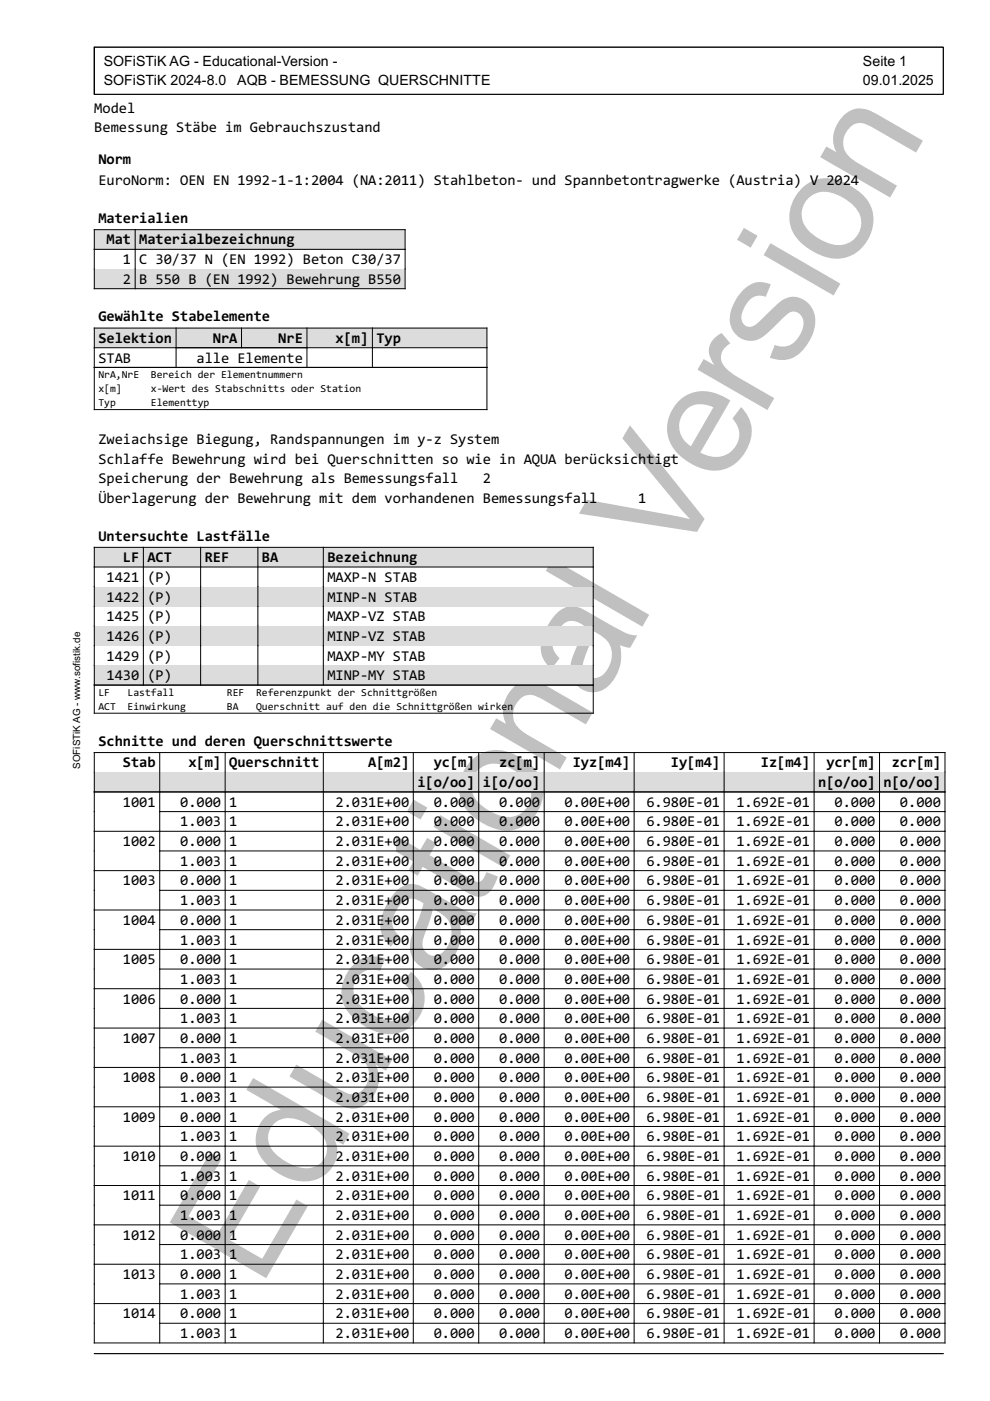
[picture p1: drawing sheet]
<svg xmlns="http://www.w3.org/2000/svg" width="210mm" height="297mm" viewBox="0 0 210 297" stroke-linecap="round" stroke-linejoin="round" font-family="sans-serif">
<defs><g id="words">
<text font-size="33" fill="#c0c0c0" x="55.1" y="273.3" transform="rotate(-60 55.1 273.3)">Educational Version</text>
<g font-size="3.2">
<text x="20" y="24">Model</text>
<text x="20" y="28">Bemessung Stäbe im Gebrauchszustand</text>
<text x="20.9" y="34.7">Norm</text>
<text x="20.9" y="39.3">EuroNorm: OEN EN 1992-1-1:2004 (NA:2011) Stahlbeton- und Spannbetontragwerke (Austria) V 2024</text>
<text x="20.9" y="47.2">Materialien</text>
<text x="22.6" y="51.8">Mat</text>
<text x="29.5" y="51.8">Materialbezeichnung</text>
<text x="26.1" y="56">1</text>
<text x="29.5" y="56">C 30/37 N (EN 1992) Beton C30/37</text>
<text x="26.1" y="60.2">2</text>
<text x="29.5" y="60.2">B 550 B (EN 1992) Bewehrung B550</text>
<text x="20.9" y="68.1">Gewählte Stabelemente</text>
<text x="20.9" y="72.7">Selektion</text>
<text x="20.9" y="76.9">STAB</text>
<text x="41.7" y="76.9">alle Elemente</text>
<text x="45.1" y="72.7">NrA</text>
<text x="59" y="72.7">NrE</text>
<text x="71.2" y="72.7">x[m]</text>
<text x="79.8" y="72.7">Typ</text>
<text x="20.9" y="94.2">Zweiachsige Biegung, Randspannungen im y-z System</text>
<text x="20.9" y="98.3">Schlaffe Bewehrung wird bei Querschnitten so wie in AQUA berücksichtigt</text>
<text x="20.9" y="102.5">Speicherung der Bewehrung als Bemessungsfall</text>
<text x="20.9" y="106.7">Überlagerung der Bewehrung mit dem vorhandenen Bemessungsfall</text>
<text x="102.4" y="102.5">2</text>
<text x="135.3" y="106.7">1</text>
<text x="20.9" y="114.6">Untersuchte Lastfälle</text>
<text x="26.1" y="119.2">LF</text>
<text x="31.3" y="119.2">ACT</text>
<text x="43.4" y="119.2">REF</text>
<text x="55.5" y="119.2">BA</text>
<text x="69.4" y="119.2">Bezeichnung</text>
<text x="22.6" y="123.4">1421</text>
<text x="31.3" y="123.4">(P)</text>
<text x="69.4" y="123.4">MAXP-N STAB</text>
<text x="22.6" y="127.5">1422</text>
<text x="22.6" y="131.7">1425</text>
<text x="31.3" y="127.5">(P)</text>
<text x="31.3" y="131.7">(P)</text>
<text x="69.4" y="127.5">MINP-N STAB</text>
<text x="69.4" y="131.7">MAXP-VZ STAB</text>
<text x="22.6" y="135.9">1426</text>
<text x="31.3" y="135.9">(P)</text>
<text x="69.4" y="135.9">MINP-VZ STAB</text>
<text x="22.6" y="140.1">1429</text>
<text x="31.3" y="140.1">(P)</text>
<text x="69.4" y="140.1">MAXP-MY STAB</text>
<text x="22.6" y="144.2">1430</text>
<text x="31.3" y="144.2">(P)</text>
<text x="69.4" y="144.2">MINP-MY STAB</text>
<text x="20.9" y="158.1">Schnitte und deren Querschnittswerte</text>
<text x="26.1" y="162.7">Stab</text>
<text x="39.9" y="162.7">x[m]</text>
<text x="48.6" y="162.7">Querschnitt</text>
<text x="78.1" y="162.7">A[m2]</text>
<text x="88.5" y="166.9">i[o/oo]</text>
<text x="92" y="162.7">yc[m]</text>
<text x="102.4" y="166.9">i[o/oo]</text>
<text x="105.8" y="162.7">zc[m]</text>
<text x="121.4" y="162.7">Iyz[m4]</text>
<text x="142.3" y="162.7">Iy[m4]</text>
<text x="161.3" y="162.7">Iz[m4]</text>
<text x="173.5" y="166.9">n[o/oo]</text>
<text x="175.2" y="162.7">ycr[m]</text>
<text x="187.3" y="166.9">n[o/oo]</text>
<text x="189.1" y="162.7">zcr[m]</text>
<text x="26.1" y="171">1001</text>
<text x="38.2" y="171">0.000</text>
<text x="48.6" y="171">1</text>
<text x="71.2" y="171">2.031E+00</text>
<text x="92" y="171">0.000</text>
<text x="105.8" y="171">0.000</text>
<text x="119.7" y="171">0.00E+00</text>
<text x="137.1" y="171">6.980E-01</text>
<text x="156.1" y="171">1.692E-01</text>
<text x="176.9" y="171">0.000</text>
<text x="190.8" y="171">0.000</text>
<text x="26.1" y="179.4">1002</text>
<text x="38.2" y="175.2">1.003</text>
<text x="38.2" y="179.4">0.000</text>
<text x="48.6" y="175.2">1</text>
<text x="48.6" y="179.4">1</text>
<text x="71.2" y="175.2">2.031E+00</text>
<text x="71.2" y="179.4">2.031E+00</text>
<text x="92" y="175.2">0.000</text>
<text x="92" y="179.4">0.000</text>
<text x="105.8" y="175.2">0.000</text>
<text x="105.8" y="179.4">0.000</text>
<text x="119.7" y="175.2">0.00E+00</text>
<text x="119.7" y="179.4">0.00E+00</text>
<text x="137.1" y="175.2">6.980E-01</text>
<text x="137.1" y="179.4">6.980E-01</text>
<text x="156.1" y="175.2">1.692E-01</text>
<text x="156.1" y="179.4">1.692E-01</text>
<text x="176.9" y="175.2">0.000</text>
<text x="176.9" y="179.4">0.000</text>
<text x="190.8" y="175.2">0.000</text>
<text x="190.8" y="179.4">0.000</text>
<text x="38.2" y="183.6">1.003</text>
<text x="48.6" y="183.6">1</text>
<text x="71.2" y="183.6">2.031E+00</text>
<text x="92" y="183.6">0.000</text>
<text x="105.8" y="183.6">0.000</text>
<text x="119.7" y="183.6">0.00E+00</text>
<text x="137.1" y="183.6">6.980E-01</text>
<text x="156.1" y="183.6">1.692E-01</text>
<text x="176.9" y="183.6">0.000</text>
<text x="190.8" y="183.6">0.000</text>
<text x="26.1" y="187.7">1003</text>
<text x="38.2" y="187.7">0.000</text>
<text x="38.2" y="191.9">1.003</text>
<text x="48.6" y="187.7">1</text>
<text x="48.6" y="191.9">1</text>
<text x="71.2" y="187.7">2.031E+00</text>
<text x="71.2" y="191.9">2.031E+00</text>
<text x="92" y="187.7">0.000</text>
<text x="92" y="191.9">0.000</text>
<text x="105.8" y="187.7">0.000</text>
<text x="105.8" y="191.9">0.000</text>
<text x="119.7" y="187.7">0.00E+00</text>
<text x="119.7" y="191.9">0.00E+00</text>
<text x="137.1" y="187.7">6.980E-01</text>
<text x="137.1" y="191.9">6.980E-01</text>
<text x="156.1" y="187.7">1.692E-01</text>
<text x="156.1" y="191.9">1.692E-01</text>
<text x="176.9" y="187.7">0.000</text>
<text x="176.9" y="191.9">0.000</text>
<text x="190.8" y="187.7">0.000</text>
<text x="190.8" y="191.9">0.000</text>
<text x="26.1" y="196.1">1004</text>
<text x="38.2" y="196.1">0.000</text>
<text x="48.6" y="196.1">1</text>
<text x="71.2" y="196.1">2.031E+00</text>
<text x="92" y="196.1">0.000</text>
<text x="105.8" y="196.1">0.000</text>
<text x="119.7" y="196.1">0.00E+00</text>
<text x="137.1" y="196.1">6.980E-01</text>
<text x="156.1" y="196.1">1.692E-01</text>
<text x="176.9" y="196.1">0.000</text>
<text x="190.8" y="196.1">0.000</text>
<text x="38.2" y="200.3">1.003</text>
<text x="48.6" y="200.3">1</text>
<text x="71.2" y="200.3">2.031E+00</text>
<text x="92" y="200.3">0.000</text>
<text x="105.8" y="200.3">0.000</text>
<text x="119.7" y="200.3">0.00E+00</text>
<text x="137.1" y="200.3">6.980E-01</text>
<text x="156.1" y="200.3">1.692E-01</text>
<text x="176.9" y="200.3">0.000</text>
<text x="190.8" y="200.3">0.000</text>
<text x="26.1" y="204.4">1005</text>
<text x="38.2" y="204.4">0.000</text>
<text x="38.2" y="208.6">1.003</text>
<text x="48.6" y="204.4">1</text>
<text x="48.6" y="208.6">1</text>
<text x="71.2" y="204.4">2.031E+00</text>
<text x="71.2" y="208.6">2.031E+00</text>
<text x="92" y="204.4">0.000</text>
<text x="92" y="208.6">0.000</text>
<text x="105.8" y="204.4">0.000</text>
<text x="105.8" y="208.6">0.000</text>
<text x="119.7" y="204.4">0.00E+00</text>
<text x="119.7" y="208.6">0.00E+00</text>
<text x="137.1" y="204.4">6.980E-01</text>
<text x="137.1" y="208.6">6.980E-01</text>
<text x="156.1" y="204.4">1.692E-01</text>
<text x="156.1" y="208.6">1.692E-01</text>
<text x="176.9" y="204.4">0.000</text>
<text x="176.9" y="208.6">0.000</text>
<text x="190.8" y="204.4">0.000</text>
<text x="190.8" y="208.6">0.000</text>
<text x="26.1" y="212.8">1006</text>
<text x="38.2" y="212.8">0.000</text>
<text x="48.6" y="212.8">1</text>
<text x="71.2" y="212.8">2.031E+00</text>
<text x="92" y="212.8">0.000</text>
<text x="105.8" y="212.8">0.000</text>
<text x="119.7" y="212.8">0.00E+00</text>
<text x="137.1" y="212.8">6.980E-01</text>
<text x="156.1" y="212.8">1.692E-01</text>
<text x="176.9" y="212.8">0.000</text>
<text x="190.8" y="212.8">0.000</text>
<text x="26.1" y="221.1">1007</text>
<text x="38.2" y="216.9">1.003</text>
<text x="38.2" y="221.1">0.000</text>
<text x="48.6" y="216.9">1</text>
<text x="48.6" y="221.1">1</text>
<text x="71.2" y="216.9">2.031E+00</text>
<text x="71.2" y="221.1">2.031E+00</text>
<text x="92" y="216.9">0.000</text>
<text x="92" y="221.1">0.000</text>
<text x="105.8" y="216.9">0.000</text>
<text x="105.8" y="221.1">0.000</text>
<text x="119.7" y="216.9">0.00E+00</text>
<text x="119.7" y="221.1">0.00E+00</text>
<text x="137.1" y="216.9">6.980E-01</text>
<text x="137.1" y="221.1">6.980E-01</text>
<text x="156.1" y="216.9">1.692E-01</text>
<text x="156.1" y="221.1">1.692E-01</text>
<text x="176.9" y="216.9">0.000</text>
<text x="176.9" y="221.1">0.000</text>
<text x="190.8" y="216.9">0.000</text>
<text x="190.8" y="221.1">0.000</text>
<text x="38.2" y="225.3">1.003</text>
<text x="48.6" y="225.3">1</text>
<text x="71.2" y="225.3">2.031E+00</text>
<text x="92" y="225.3">0.000</text>
<text x="105.8" y="225.3">0.000</text>
<text x="119.7" y="225.3">0.00E+00</text>
<text x="137.1" y="225.3">6.980E-01</text>
<text x="156.1" y="225.3">1.692E-01</text>
<text x="176.9" y="225.3">0.000</text>
<text x="190.8" y="225.3">0.000</text>
<text x="26.1" y="229.5">1008</text>
<text x="38.2" y="229.5">0.000</text>
<text x="38.2" y="233.6">1.003</text>
<text x="48.6" y="229.5">1</text>
<text x="48.6" y="233.6">1</text>
<text x="71.2" y="229.5">2.031E+00</text>
<text x="71.2" y="233.6">2.031E+00</text>
<text x="92" y="229.5">0.000</text>
<text x="92" y="233.6">0.000</text>
<text x="105.8" y="229.5">0.000</text>
<text x="105.8" y="233.6">0.000</text>
<text x="119.7" y="229.5">0.00E+00</text>
<text x="119.7" y="233.6">0.00E+00</text>
<text x="137.1" y="229.5">6.980E-01</text>
<text x="137.1" y="233.6">6.980E-01</text>
<text x="156.1" y="229.5">1.692E-01</text>
<text x="156.1" y="233.6">1.692E-01</text>
<text x="176.9" y="229.5">0.000</text>
<text x="176.9" y="233.6">0.000</text>
<text x="190.8" y="229.5">0.000</text>
<text x="190.8" y="233.6">0.000</text>
<text x="26.1" y="237.8">1009</text>
<text x="38.2" y="237.8">0.000</text>
<text x="48.6" y="237.8">1</text>
<text x="71.2" y="237.8">2.031E+00</text>
<text x="92" y="237.8">0.000</text>
<text x="105.8" y="237.8">0.000</text>
<text x="119.7" y="237.8">0.00E+00</text>
<text x="137.1" y="237.8">6.980E-01</text>
<text x="156.1" y="237.8">1.692E-01</text>
<text x="176.9" y="237.8">0.000</text>
<text x="190.8" y="237.8">0.000</text>
<text x="38.2" y="242">1.003</text>
<text x="48.6" y="242">1</text>
<text x="71.2" y="242">2.031E+00</text>
<text x="92" y="242">0.000</text>
<text x="105.8" y="242">0.000</text>
<text x="119.7" y="242">0.00E+00</text>
<text x="137.1" y="242">6.980E-01</text>
<text x="156.1" y="242">1.692E-01</text>
<text x="176.9" y="242">0.000</text>
<text x="190.8" y="242">0.000</text>
<text x="26.1" y="246.2">1010</text>
<text x="38.2" y="246.2">0.000</text>
<text x="38.2" y="250.3">1.003</text>
<text x="48.6" y="246.2">1</text>
<text x="48.6" y="250.3">1</text>
<text x="71.2" y="246.2">2.031E+00</text>
<text x="71.2" y="250.3">2.031E+00</text>
<text x="92" y="246.2">0.000</text>
<text x="92" y="250.3">0.000</text>
<text x="105.8" y="246.2">0.000</text>
<text x="105.8" y="250.3">0.000</text>
<text x="119.7" y="246.2">0.00E+00</text>
<text x="119.7" y="250.3">0.00E+00</text>
<text x="137.1" y="246.2">6.980E-01</text>
<text x="137.1" y="250.3">6.980E-01</text>
<text x="156.1" y="246.2">1.692E-01</text>
<text x="156.1" y="250.3">1.692E-01</text>
<text x="176.9" y="246.2">0.000</text>
<text x="176.9" y="250.3">0.000</text>
<text x="190.8" y="246.2">0.000</text>
<text x="190.8" y="250.3">0.000</text>
<text x="26.1" y="254.5">1011</text>
<text x="38.2" y="254.5">0.000</text>
<text x="48.6" y="254.5">1</text>
<text x="71.2" y="254.5">2.031E+00</text>
<text x="92" y="254.5">0.000</text>
<text x="105.8" y="254.5">0.000</text>
<text x="119.7" y="254.5">0.00E+00</text>
<text x="137.1" y="254.5">6.980E-01</text>
<text x="156.1" y="254.5">1.692E-01</text>
<text x="176.9" y="254.5">0.000</text>
<text x="190.8" y="254.5">0.000</text>
<text x="26.1" y="262.8">1012</text>
<text x="38.2" y="258.7">1.003</text>
<text x="38.2" y="262.8">0.000</text>
<text x="48.6" y="258.7">1</text>
<text x="48.6" y="262.8">1</text>
<text x="71.2" y="258.7">2.031E+00</text>
<text x="71.2" y="262.8">2.031E+00</text>
<text x="92" y="258.7">0.000</text>
<text x="92" y="262.8">0.000</text>
<text x="105.8" y="258.7">0.000</text>
<text x="105.8" y="262.8">0.000</text>
<text x="119.7" y="258.7">0.00E+00</text>
<text x="119.7" y="262.8">0.00E+00</text>
<text x="137.1" y="258.7">6.980E-01</text>
<text x="137.1" y="262.8">6.980E-01</text>
<text x="156.1" y="258.7">1.692E-01</text>
<text x="156.1" y="262.8">1.692E-01</text>
<text x="176.9" y="258.7">0.000</text>
<text x="176.9" y="262.8">0.000</text>
<text x="190.8" y="258.7">0.000</text>
<text x="190.8" y="262.8">0.000</text>
<text x="38.2" y="267">1.003</text>
<text x="48.6" y="267">1</text>
<text x="71.2" y="267">2.031E+00</text>
<text x="92" y="267">0.000</text>
<text x="105.8" y="267">0.000</text>
<text x="119.7" y="267">0.00E+00</text>
<text x="137.1" y="267">6.980E-01</text>
<text x="156.1" y="267">1.692E-01</text>
<text x="176.9" y="267">0.000</text>
<text x="190.8" y="267">0.000</text>
<text x="26.1" y="271.2">1013</text>
<text x="38.2" y="271.2">0.000</text>
<text x="38.2" y="275.4">1.003</text>
<text x="48.6" y="271.2">1</text>
<text x="48.6" y="275.4">1</text>
<text x="71.2" y="271.2">2.031E+00</text>
<text x="71.2" y="275.4">2.031E+00</text>
<text x="92" y="271.2">0.000</text>
<text x="92" y="275.4">0.000</text>
<text x="105.8" y="271.2">0.000</text>
<text x="105.8" y="275.4">0.000</text>
<text x="119.7" y="271.2">0.00E+00</text>
<text x="119.7" y="275.4">0.00E+00</text>
<text x="137.1" y="271.2">6.980E-01</text>
<text x="137.1" y="275.4">6.980E-01</text>
<text x="156.1" y="271.2">1.692E-01</text>
<text x="156.1" y="275.4">1.692E-01</text>
<text x="176.9" y="271.2">0.000</text>
<text x="176.9" y="275.4">0.000</text>
<text x="190.8" y="271.2">0.000</text>
<text x="190.8" y="275.4">0.000</text>
<text x="26.1" y="279.5">1014</text>
<text x="38.2" y="279.5">0.000</text>
<text x="48.6" y="279.5">1</text>
<text x="71.2" y="279.5">2.031E+00</text>
<text x="92" y="279.5">0.000</text>
<text x="105.8" y="279.5">0.000</text>
<text x="119.7" y="279.5">0.00E+00</text>
<text x="137.1" y="279.5">6.980E-01</text>
<text x="156.1" y="279.5">1.692E-01</text>
<text x="176.9" y="279.5">0.000</text>
<text x="190.8" y="279.5">0.000</text>
<text x="38.2" y="283.7">1.003</text>
<text x="48.6" y="283.7">1</text>
<text x="71.2" y="283.7">2.031E+00</text>
<text x="92" y="283.7">0.000</text>
<text x="105.8" y="283.7">0.000</text>
<text x="119.7" y="283.7">0.00E+00</text>
<text x="137.1" y="283.7">6.980E-01</text>
<text x="156.1" y="283.7">1.692E-01</text>
<text x="176.9" y="283.7">0.000</text>
<text x="190.8" y="283.7">0.000</text>
</g>
<g font-size="3">
<text x="22" y="14">SOFiSTiK AG - Educational-Version -</text>
<text x="22" y="18">SOFiSTiK 2024-8.0</text>
<text x="50.3" y="18">AQB - BEMESSUNG QUERSCHNITTE</text>
<text x="183" y="14">Seite 1</text>
<text x="183" y="18">09.01.2025</text>
</g>
<g font-size="2.3">
<text x="20.9" y="80.1">NrA,NrE</text>
<text x="20.9" y="83.1">x[m]</text>
<text x="32" y="80.1">Bereich der Elementnummern</text>
<text x="32" y="83.1">x-Wert des Stabschnitts oder Station</text>
<text x="20.9" y="86.1">Typ</text>
<text x="32" y="86.1">Elementtyp</text>
<text x="20.9" y="147.5">LF</text>
<text x="27.1" y="147.5">Lastfall</text>
<text x="48.1" y="147.5">REF</text>
<text x="54.3" y="147.5">Referenzpunkt der Schnittgrößen</text>
<text x="20.9" y="150.5">ACT</text>
<text x="27.1" y="150.5">Einwirkung</text>
<text x="48.1" y="150.5">BA</text>
<text x="54.3" y="150.5">Querschnitt auf den die Schnittgrößen wirken</text>
</g>
<text font-size="2.1" x="17" y="163" transform="rotate(-90 17 163)">SOFiSTiK AG - www.sofistik.de</text>
</g></defs>
<path d="M20 10h180v10h-180zM20 287h180" fill="none" stroke="#000" stroke-width=".21"/>
<path d="M20 48.7h65.9v4.2h-65.9z" fill="#dcdcdc"/>
<path d="M20 57v-8.3h65.9v8.3M20 52.9h65.9M28.7 48.7v8.3" fill="none" stroke="#000" stroke-width=".21"/>
<path d="M20 57h65.9v4.2h-65.9z" fill="#dcdcdc"/>
<path d="M20 57v4.2h65.9v-4.2M28.7 57v4.2" fill="none" stroke="#000" stroke-width=".21"/>
<path d="M20 69.6h83.2v4.1h-83.2z" fill="#dcdcdc"/>
<path d="M20 69.6h83.2v17.2h-83.2zM20 73.7h83.2M20 77.9h83.2M37.3 69.6v8.3M51.2 69.6v4.1M65.1 69.6v8.3M79 69.6v8.3" fill="none" stroke="#000" stroke-width=".21"/>
<path d="M20 116h105.8v4.2h-105.8z" fill="#dcdcdc"/>
<path d="M30.4 116v8.4M42.5 116v8.4M54.7 116v8.4M68.6 116v8.4M20 124.4v-8.4h105.8v8.4M20 120.2h105.8" fill="none" stroke="#000" stroke-width=".21"/>
<path d="M20 124.4h105.8v4.2h-105.8z" fill="#dcdcdc"/>
<path d="M20 124.4v8.3M30.4 124.4v8.3M42.5 124.4v8.3M54.7 124.4v8.3M68.6 124.4v8.3M125.8 124.4v8.3" fill="none" stroke="#000" stroke-width=".21"/>
<path d="M20 132.7h105.8v4.2h-105.8z" fill="#dcdcdc"/>
<path d="M20 132.7v8.4M30.4 132.7v8.4M42.5 132.7v8.4M54.7 132.7v8.4M68.6 132.7v8.4M125.8 132.7v8.4" fill="none" stroke="#000" stroke-width=".21"/>
<path d="M20 141.1h105.8v4.2h-105.8z" fill="#dcdcdc"/>
<g fill="none" stroke="#000" stroke-width=".21">
<path d="M20 141.1v10.1h105.8v-10.1M20 145.3h105.8M30.4 141.1v4.2M33.9 159.6v4.1M42.5 141.1v4.2M47.7 159.6v4.1M54.7 141.1v4.2M68.6 141.1v4.2M68.6 159.6v4.1M87.6 159.6v4.1M101.5 159.6v4.1M115.4 159.6v4.1"/>
<path d="M134.5 159.6v4.1M153.5 159.6v4.1M172.6 159.6v4.1M186.5 159.6v4.1M20 163.7v-4.1h180.4v4.1"/>
</g>
<path d="M20 163.7h180.4v4.2h-180.4z" fill="#dcdcdc"/>
<g fill="none" stroke="#000" stroke-width=".21">
<path d="M20 163.7v121h180.4v-121M20 167.9h180.4M20 176.2h180.4M33.9 163.7v121M33.9 172.1h166.5M47.7 163.7v121M68.6 163.7v121M87.6 163.7v121M101.5 163.7v121M115.4 163.7v121M134.5 163.7v121M153.5 163.7v121"/>
<path d="M172.6 163.7v121M186.5 163.7v121M20 184.6h180.4M20 192.9h180.4M33.9 180.4h166.5M33.9 188.8h166.5M33.9 197.1h166.5M20 201.3h180.4M20 209.6h180.4M20 218h180.4M33.9 205.5h166.5M33.9 213.8h166.5"/>
<path d="M20 226.3h180.4M20 234.7h180.4M33.9 222.1h166.5M33.9 230.5h166.5M33.9 238.8h166.5M20 243h180.4M20 251.4h180.4M20 259.7h180.4M33.9 247.2h166.5M33.9 255.5h166.5M20 268h180.4M20 276.4h180.4"/>
<path d="M33.9 263.9h166.5M33.9 272.2h166.5M33.9 280.6h166.5"/>
</g>
<use href="#words"/>
</svg>
